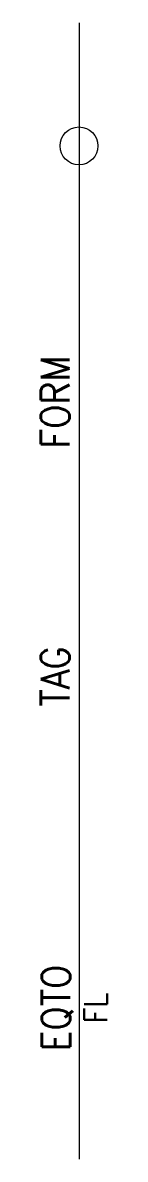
# Model space of a CAD drawing. Header units: millimetres. Extents: x -2 to 1.5, y -187.4 to -127.4.
import ezdxf
from ezdxf.enums import TextEntityAlignment as Align

# ---------------------------------------------------------------- set-up
doc = ezdxf.new("R2010")
doc.units = ezdxf.units.MM
doc.header["$MEASUREMENT"] = 0
doc.layers.get('0').update_dxf_attribs({"linetype": 'CONTINUOUS'})
doc.styles.add('ROMANS', font='romans')

msp = doc.modelspace()

# ---------------------------------------------------------------- linework, layer by layer
at = {"color": 7}
msp.add_line((0.006, -127.372), (0.006, -187.372), dxfattribs=at)
at = {"color": 7, "linetype": 'Continuous'}
msp.add_circle((0.002, -133.876), 1, dxfattribs=at)

# ---------------------------------------------------------------- texts
at = {"color": 7, "linetype": 'Continuous', "style": 'ROMANS', "width": 0.9}
for tag, p in [('FORM', (-1.253, -147.389)), ('TAG', (-1.253, -161.889)), ('EQTO', (-1.213, -179.389))]:
    msp.add_attdef(tag, text='', height=1.5, rotation=90, dxfattribs=at).set_placement(p, align=Align.MIDDLE_CENTER)
msp.add_attdef('FL', text='', height=1.2, rotation=90, dxfattribs=at).set_placement((1.482, -179.389), align=Align.CENTER)

doc.saveas('drawing.dxf')
